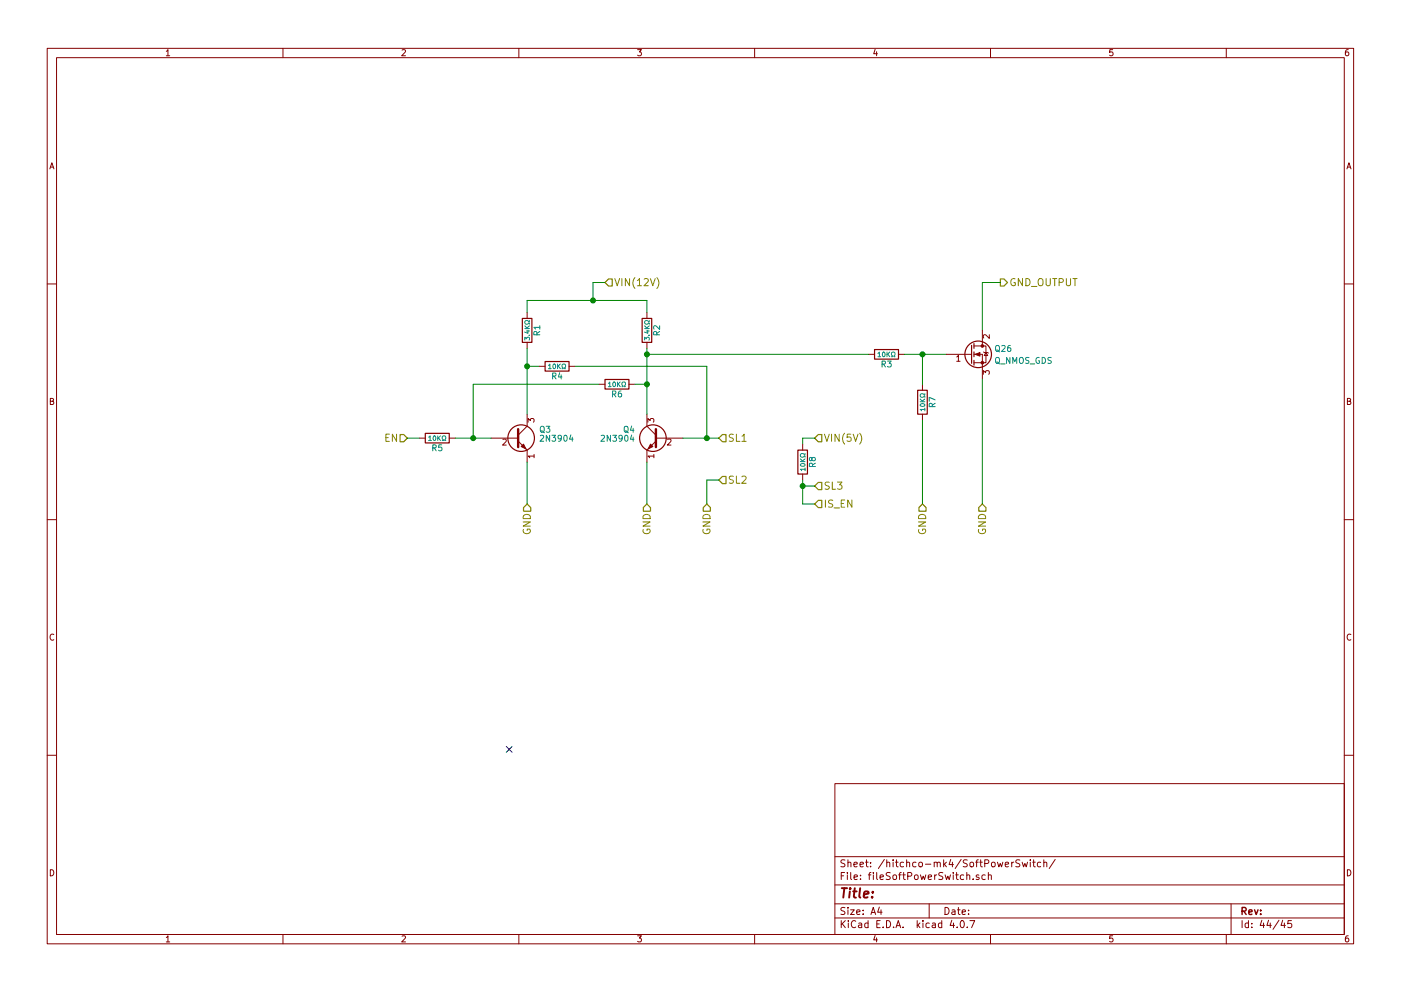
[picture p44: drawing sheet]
<svg xmlns="http://www.w3.org/2000/svg" width="297mm" height="210mm" viewBox="0 0 297 210" stroke-linecap="round" stroke-linejoin="round" font-family="sans-serif">
<g fill="none" stroke="#840000" stroke-width=".21">
<path d="M10 10.3h277v189.9h-277zM12 12.2h273v186.1h-273zM35.3 10.9l.3-.4v1.3M35.3 11.8h.7M60 10.3v1.9M85.2 10.6l.5-.1 .3 .4-.8 .9h.8M110 10.3v1.9M135.2 10.5h.8l-.4 .5 .3 .1 .1 .2-.1 .4-.2 .1-.5-.1M160 10.3v1.9M185.5 10.5l-.3 .9h.8M185.9 11v.8M210 10.3v1.9"/>
<path d="M235.9 10.5h-.6v.6h.6l.1 .5-.3 .2-.4-.1M260 10.3v1.9M285.9 10.5l-.4 .1-.2 .2-.1 .8 .3 .2 .4-.1 .1-.4-.1-.2-.4-.1-.3 .3M10.6 35.8l.4-1.3 .4 1.3M10.7 35.5h.6M285.6 35.8l.4-1.3 .4 1.3M285.7 35.5h.6M10 60.2h2M111.8 66.3v1.3M111.8 72.6v1.3M114.3 77.7h1.3M120.6 77.7h1.3"/>
<path d="M137.2 66.3v1.3M137.2 72.6v1.3M184.1 75.2h1.3M190.5 75.2h1.3M200.7 75.2h5.3M202.8 75.7l.4-.3v1.3M202.8 76.7h.8M206.5 75.2h1.8v5.1M206.5 73.4h1.8M208.3 73.4h.7v3.6h-2.5M208.3 70.1v3.3M208.5 79.4v-.8l.5 .5 .1-.4h.5l.2 .2-.2 .5"/>
<path d="M208.5 74.7l1 .2M209 74.8l.4 .6h-.7zM209.8 71v.8l-1-.8-.3 .2 .1 .5M285 60.2h2M10.7 85.1h.5l.1-.5-.6-.1v1.3h.5l.2-.4-.3-.3M88.9 93h1.3M95.2 93h1.3M104.1 93h5.8M106.6 93.3l.5-.1 .2 .3-.7 .9h.7M109.9 93.6l1.9 1.9v2.5M111.8 87.9v2.5l-1.9 1.9M112 89.6v-.8l.4 .4 .1-.4h.6l.1 .2-.1 .6"/>
<path d="M113.2 96.8h-1.2l.3 .3M113.2 96.4v.7M127 81.5h1.3M133.3 81.5h1.3M137.2 87.9v2.5l1.9 1.9M137.4 89.6v-.8l.4 .4 .1-.4h.6l.1 .2-.1 .6M138.6 96.8h-1.2l.3 .3M138.6 96.4v.7M139.1 93.6l-1.9 1.9v2.5M139.1 93h5.7M141.6 93.3l.4-.1 .3 .3-.8 .9h.8M170.2 94.2v1.3"/>
<path d="M195.6 81.5v1.3M195.6 87.9v1.2M285.7 85.1h.5l.1-.5-.6-.1v1.3h.5l.2-.4-.3-.3M10 110.3h2M170.2 100.6v1.2M285 110.3h2M11.4 134.6a.58 .58 0 0 0-.8 .6 .58 .58 0 0 0 .8 .5M286.4 134.6a.58 .58 0 0 0-.8 .6 .58 .58 0 0 0 .8 .5M10 160.2h2M177 166.3h108v32h-108zM285 160.2h2M10.7 184.5a.65 .65 0 0 1 .7 .7 .65 .65 0 0 1-.7 .6z"/>
<path d="M35.3 198.9l.3-.4v1.3M35.3 199.8h.7M60 198.3v1.9M85.2 198.6l.5-.1 .3 .4-.8 .9h.8M110 198.3v1.9M135.2 198.5h.8l-.4 .5 .3 .1 .1 .2-.1 .4-.2 .1-.5-.1M160 198.3v1.9M177 194.8h108M177 191.8h108M177 187.8h108M177 181.8h108M178.4 195.3v1.5"/>
<path d="M178.4 185.8h.5M178.6 196l.6 .8M179.1 185.1h-.7v1.5M179.1 192.6l-.5-.1-.3 .3 .1 .3 .7 .4v.4l-.2 .1-.6-.1M179.1 182.5l-.5-.1-.3 .3 .1 .3 .7 .4v.4l-.2 .1-.6-.1M179.2 195.3l-.8 .9M179.7 185.1v.2M179.7 185.6v1M179.8 192.5v.2M179.8 183.1l.2-.2 .4 .1v.9M179.8 182.4v1.5M179.8 193v1"/>
<path d="M179.9 195.3v.2M179.9 195.8v1M180.3 193h.8l-.8 1h.8M180.4 185.1v1.3l.2 .2M181.1 183.4l.7-.1-.1-.3-.4-.1-.2 .2v.7h.6M181.1 186.1l.7-.1-.1-.3-.4-.1-.2 .2 .1 .7h.5M181.4 195.5a.71 .71 0 0 0-1 .5 .71 .71 0 0 0 .8 .8l.2-.1M181.6 193.5l.7-.1v-.3l-.4-.1-.3 .2 .1 .7h.6M182.1 195.9h.6v.9M182.3 183.4l.8-.1-.1-.3-.4-.1-.3 .2 .1 .7h.6M182.4 186.5v.1M182.4 185.7v.1"/>
<path d="M182.7 196.2l-.7 .3 .2 .3 .5-.1M183 193.9v.1M183 193.1v.1M183.5 182.9h.6M183.7 182.4v1.3l.4 .2M184 195.9l-.4-.1-.3 .3 .1 .6 .2 .1 .4-.1M184 195.3v1.5M184.1 185.6h.6M184.6 183.8v.1M184.6 183v.1M184.7 194l.4-1.5 .5 1.5M184.7 185.1l-.4 .2v1.3"/>
<path d="M184.8 193.6h.7M185.2 185.1v.2M185.2 185.6v1M185.5 198.5l-.3 .9h.8M185.9 199v.8M185.9 185.1v1.3l.2 .2M185.9 196h.5M186.4 192.5l-.3 1h.9M186.6 186.1l.7-.1-.1-.3-.4-.1-.2 .2 .1 .7h.5M186.6 195.3h-.7v1.5h.7M186.8 193v1M187.2 196.7v.1"/>
<path d="M187.5 182.3l-1.3 2M188 195.3a.76 .76 0 0 1 .8 .8 .76 .76 0 0 1-.8 .7zM188 183.1l.2-.2 .4 .1v.9M188 182.4v1.5M188.7 185.2l-.5-.1-.3 .3 .1 .3 .7 .3v.5l-.2 .1-.6-.1M189.4 182.4v.2M189.4 182.9v1M189.4 185.7l.2-.1 .4 .1 .1 .6-.1 .2-.4 .1-.2-.1zM189.5 196.7v.1M189.9 182.9h.5M190 196.8l.4-1.5 .6 1.5M190.1 182.4v1.3l.3 .2"/>
<path d="M190.1 196.4h.7M190.5 185.6h.6M191.1 185.1l-.4 .2v1.3M191.4 185.6h.5M191.5 196.7v.1M191.6 183l-.5-.1-.2 .3v.6l.2 .1 .5-.1M191.6 185.1v1.3l.3 .2M192.2 183.1l.2-.2 .4 .1 .1 .9M192.2 182.4v1.5M192.5 185.9l.7-.1 .1-.2-.1-.3-.2-.2h-.5v1.5M194 185.7l.2-.1 .4 .1 .1 .6-.2 .2-.3 .1-.2-.1zM194.2 183l-.4-.1-.3 .3 .1 .6 .2 .1 .4-.1"/>
<path d="M194.5 195.3v1.5M194.6 196.3l.4 .5M194.9 183.1l.2-.2 .4 .2 .1 .5-.1 .2-.4 .1-.2-.1zM195 195.8l-.5 .6M195.1 185.6l.4 1 .2-.7 .3 .7 .3-1M195.7 195.3v.2M195.7 195.8v1M196.2 183.4h1.2M196.8 186.1l.7-.1v-.3l-.5-.1-.2 .2 .1 .7h.6M197 191.8v3M197 195.9l-.4-.1-.3 .3 .1 .6 .2 .1 .4-.1M197.7 195.9h.6v.9"/>
<path d="M198.1 183.1l.2-.2 .4 .1v.9M198.1 182.9v1M198.2 185.6v1M198.3 196.2l-.7 .3 .2 .3 .5-.1M198.6 185.6l-.4 .3M198.7 183.1l.2-.2 .4 .1 .1 .9M199.7 195.9l-.5-.1-.2 .3v.6l.2 .1 .5-.1M199.7 195.3v1.5M199.9 185.2l-.6-.1-.3 .3 .1 .3 .7 .3v.5l-.2 .1-.6-.1M200.1 182.4v1.5M200.2 183.4l.5 .5M200.4 192.5a.76 .76 0 0 1 .8 .8 .76 .76 0 0 1-.8 .7z"/>
<path d="M200.4 185.6l.3 1 .3-.7 .2 .7 .3-1M200.7 182.9l-.6 .6M201.6 182.3l-.4 1.1h1M201.8 195.2l-.4 1.1h1M201.9 193.1h.5l.1 .9M201.9 182.9v1M202.1 185.1v.2M202.1 185.6v1M202.2 195.8v1M202.5 193.4l-.7 .3 .2 .3 .5-.1M202.6 185.6h.6M202.8 185.1v1.3l.4 .2"/>
<path d="M202.9 196.7v.1M203 193h.6M203.2 192.5v1.3l.4 .2M203.8 182.3l-1.3 2M203.8 195.4l.1-.1a.8 .8 0 0 1 .6 .8 .8 .8 0 0 1-.6 .7 .97 .97 0 0 1-.1-1.4zM204 193.5l.7-.1-.1-.3-.4-.1-.2 .2 .1 .7h.5M204.3 185.7l-.4-.1-.3 .3 .1 .6 .2 .1 .4-.1M205 185.7l.2-.1 .4 .1v.9M205 185.1v1.5M205.1 196.7v.1M205.1 182.5l-.6-.1-.3 .3 .1 .3 .7 .4v.4l-.2 .1-.6-.1M205.4 193.9v.1"/>
<path d="M205.4 193.1v.1M205.6 195.3h1.1l-.7 1.5M205.7 183.1l.2-.2 .4 .2 .1 .5-.1 .2-.4 .1-.2-.1zM206.3 186.5v.1M206.9 182.9h.5M207.4 182.4l-.3 .2v1.3M207.5 185.7l-.3-.1-.2 .2v.2l.5 .2v.3h-.5M207.7 182.9h.6M207.9 182.4v1.3l.4 .2M208.8 183.2l.7-.1 .2-.2-.1-.3-.2-.2h-.6v1.5M208.9 185.7l-.4-.1-.3 .3 .1 .6 .2 .1 .4-.1M209.5 185.7l.3-.1 .3 .1 .1 .9"/>
<path d="M209.5 185.1v1.5M210 198.3v1.9M210.3 183.1l.2-.2 .4 .2 .1 .5-.1 .2-.4 .1-.2-.1zM211.5 182.9l.3 1 .3-.7 .2 .7 .3-1M213.1 183.4l.7-.1v-.3l-.4-.1-.3 .2 .1 .7h.6M214.5 182.9v1M214.9 182.9l-.4 .3M216.2 182.5l-.6-.1-.2 .3v.3l.8 .4v.4l-.2 .1-.6-.1M216.7 182.9l.3 1 .3-.7 .3 .7 .3-1M218.4 182.4v.2M218.4 182.9v1M218.9 182.9h.6"/>
<path d="M219.2 182.4v1.3l.3 .2M220.6 183l-.4-.1-.3 .3 .1 .6 .2 .1 .4-.1M221.3 183.1l.2-.2 .4 .1v.9M221.3 182.4v1.5M223.7 182.3l-1.2 2M235.9 198.5h-.6v.7l.6-.1 .1 .5-.3 .2-.4-.1M260 198.3v1.9M261 191.8v6.5M263.3 195.3v1.5M264.7 195.9l-.4-.1-.3 .3 .1 .6 .2 .1 .4-.1M264.7 195.3v1.5M265.4 196.7v.1"/>
<path d="M265.4 195.9v.1M267.5 195.2l-.3 1.1h.9M267.9 195.8v1M269 195.2l-.4 1.1h.9M269.3 195.8v1M271.2 195.2l-1.3 2M272 195.2l-.4 1.1h.9M272.3 195.8v1M273.8 195.3h-.7l-.1 .7h.7l.2 .2-.1 .5-.2 .1-.6-.1M285.7 184.5a.65 .65 0 0 1 .7 .7 .65 .65 0 0 1-.7 .6zM285.9 198.5l-.4 .1-.2 .3-.1 .7 .3 .2 .4-.1 .1-.4-.1-.2-.4-.1-.3 .3"/>
</g>
<path d="M263.3 193.3l.8-.1 .1-.2-.1-.3-.2-.2h-.6v1.5M263.7 193.3l.5 .7M264.8 193.5l.7-.1-.1-.3-.4-.1-.2 .2v.7h.6M266 193l.3 1 .4-1M267.3 193.9v.1M267.3 193.1v.1" fill="none" stroke="#840000" stroke-width=".3"/>
<path d="M178.5 188.4h1.1M179 188.4l-.2 2M180.2 189.1l-.2 1.3M180.3 188.4l-.1 .2 .2-.1-.1-.1-.1 .2M180.9 189.1h.7M181.2 188.4l-.2 1.8 .1 .1 .4 .1M182.4 188.4l-.2 1.8 .2 .2M183.2 189.8l.9-.2v-.4l-.6-.1-.3 .3v.9h.7M184.9 190.3v.1M185.1 189.2l-.1 .2-.1-.1 .2-.1-.1 .2" fill="none" stroke="#840000" stroke-width=".41"/>
<g fill="none" stroke="#840000" stroke-width=".25">
<path d="M110.7 67.6h2.1v5h-2.1zM115.6 76.7h5v2h-5zM136.1 67.6h2.1v5h-2.1zM185.4 74.2h5.1v2h-5.1zM206 73.3v3.8M206.5 72.9v1M206.5 74.7v1M206.5 76.4v1.1M90.2 91.9h5v2.1h-5zM128.3 80.5h5v2h-5zM169.2 95.5h2v5.1h-2zM194.6 82.8h2v5.1h-2z"/>
<circle cx="207.4" cy="75.2" r="2.82"/>
<circle cx="110.5" cy="93" r="2.82"/>
<circle cx="138.4" cy="93" r="2.82"/>
</g>
<g fill="none" stroke="#008484" stroke-width=".21">
<path d="M111.3 72.2v-.7l.4 .4 .1-.4 .4 .1v.6M111.3 69.7h1M111.3 69.1l.5 .6M111.6 70.2h.7M111.9 70.1v.6l-.7-.2M112.2 71.1h.1M112.3 68v.2l-.7-.2-.3 .3 .1 .4 .4 .1 .5-.3v.3M112.3 69.1l-.6 .5M113.8 71v-.6h-.5l-.1 .6h1.3M114.5 69.5h-1.3l.3 .3M114.5 70.3l-.7 .4M114.5 69.1v.7"/>
<path d="M116.3 77.5l.3-.3v1M116.3 78.2h.6M117.2 79.8l.6-.1v-.5l-.6-.1v1.3M117.3 77.3l.2-.1a.48 .48 0 0 1 .3 .5 .48 .48 0 0 1-.4 .5l-.2-.4zM117.5 79.8l.4 .6M118.2 77.2v1M118.4 77.7l.4 .5M118.7 79.1l-.3 .9h.8M118.8 77.2l-.6 .6M119 79.5v.9M119.2 78.2h.2l-.2-.7 .3-.3 .4 .2v.4l-.2 .4h.2M136.7 72.2v-.7l.4 .4 .1-.4 .4 .1v.6"/>
<path d="M136.7 69.7h1M136.7 69.1l.5 .6M137 70.2h.7M137.3 70.1v.6l-.7-.2M137.6 71.1h.1M137.7 68v.2l-.7-.2-.3 .3 .1 .4 .4 .1 .5-.3v.3M137.7 69.1l-.6 .5M139.2 71v-.6h-.5l-.1 .6h1.3M139.9 69.1v.8l-1-.8-.3 .2 .1 .5M139.9 70.3l-.7 .4M186.1 75l.3-.3v1M186.1 75.7h.6"/>
<path d="M187 77.3l.6-.1 .1-.5-.7-.1v1.3M187.2 74.8l.1-.1a.48 .48 0 0 1 .4 .5 .48 .48 0 0 1-.5 .4l-.1-.3zM187.3 77.3l.4 .6M188.1 74.7v1M188.2 76.6h.8l-.5 .5 .4 .1v.5l-.2 .2-.5-.2M188.2 75.1l.4 .6M188.6 74.7l-.5 .6M189 75.7h.3l-.3-.7 .3-.3 .4 .1 .1 .4-.3 .5h.3M211.1 73.5l.3-.2h.3l.2 .8a.42 .42 0 0 1-.2 .4 .42 .42 0 0 1-.4 0l-.2-.4zM211.1 76l.3-.2 .3 .1 .2 .8a.42 .42 0 0 1-.2 .4 .42 .42 0 0 1-.4-.1l-.2-.3zM211.3 74.3l.7 .4M211.3 76.8l.7 .4"/>
<path d="M212.1 77.2h1M212.4 73.4l.5-.1 .2 .4-.8 .9h.8M214.1 75.8v1.3l-.7-1.3v1.3M214.2 73.3h-.4l-.1 .3-.1 .7 .2 .3 .5-.2-.1-.6h-.4l-.2 .2M214.7 77.1v-1.3l.5 .9 .4-.9v1.3M216.2 76l.2-.2 .4 .1 .2 .8a.42 .42 0 0 1-.3 .4 .42 .42 0 0 1-.4-.1l-.2-.3zM218.2 75.9h-.6l-.1 .4a.54 .54 0 0 1 .6 .7l-.2 .1-.5-.1M218.4 77.2h1M220.3 75.9a.59 .59 0 0 0-.7 .6 .59 .59 0 0 0 .7 .5l.1-.5h-.2M221 75.8a.64 .64 0 0 1 .7 .7 .64 .64 0 0 1-.7 .6zM222.9 75.9h-.6l-.1 .4a.54 .54 0 0 1 .6 .7l-.1 .1-.5-.1M90.9 92.8l.3-.3v1"/>
<path d="M90.9 93.5h.6M91.8 95h.6v-.5l-.6-.1v1.3M92 92.5h.1a.48 .48 0 0 1 .3 .5 .48 .48 0 0 1-.4 .4l-.2-.3zM92.1 95l.4 .7M92.8 92.5v1M93 92.9l.4 .6M93.4 92.5l-.6 .5M93.6 94.4h-.6v.6h.6v.5l-.1 .2-.5-.2M93.8 93.5h.2l-.2-.7 .3-.3 .4 .1v.4l-.2 .5h.2M114.6 92.5l.4-.2 .3 .4-.8 .9h.8M114.6 90.6l.2-.2 .4 .1 .2 .8a.42 .42 0 0 1-.2 .4 .42 .42 0 0 1-.5-.1l-.1-.3zM114.8 91.4l.6 .4"/>
<path d="M115.8 90.4h.8l-.4 .5 .3 .1v.6l-.1 .1-.6-.1M116.5 92.3v1.3l-.7-1.3v1.3M117 92.3h.8l-.4 .5 .4 .1v.6l-.2 .1-.6-.1M119 92.9l-.2 .2h-.4v-.6l.4-.2 .2 .3v.7l-.3 .3h-.3M119.6 92.5l.2-.2a.67 .67 0 0 1 .5 .7 .67 .67 0 0 1-.5 .6l-.3-.5zM121 92.3l-.2 .9h.7M121.3 92.8v.8M127.5 92.5l.4-.2 .3 .4-.8 .9h.8M129 81.3l.3-.3v1M129 82h.6M129.4 92.3v1.3l-.7-1.3v1.3M129.9 83.6l.6-.1v-.4l-.6-.1v1.2"/>
<path d="M129.9 92.3h.8l-.4 .5 .4 .1v.6l-.2 .1-.6-.1M130 81.1l.2-.1a.48 .48 0 0 1 .3 .6 .48 .48 0 0 1-.4 .4l-.2-.3zM130.2 83.6l.4 .6M130.9 81v1M131.1 81.5l.4 .5M131.5 81l-.6 .6M131.7 83h-.4l-.2 .3v.7l.2 .2 .4-.1v-.6l-.4-.1-.2 .3M131.9 82h.2l-.2-.7 .3-.3 .4 .2v.4l-.2 .4h.2M131.9 92.9l-.2 .2h-.4v-.6l.4-.2 .2 .3v.7l-.3 .3h-.3M132.4 90.6l.2-.2 .4 .1 .2 .8a.42 .42 0 0 1-.2 .4 .42 .42 0 0 1-.5-.1l-.2-.3zM132.5 92.5l.2-.2a.67 .67 0 0 1 .5 .7 .67 .67 0 0 1-.5 .6l-.3-.5zM132.6 91.4l.6 .4"/>
<path d="M133.9 90.4l-.2 .9h.7M133.9 92.3l-.2 .9h.7M134.2 90.9v.8M134.2 92.8v.8M169.7 97.9h1M169.7 97.4l.6 .5M169.8 98.4a.46 .46 0 0 1 .5-.1 .46 .46 0 0 1 .3 .5 .48 .48 0 0 1-.5 .2 .48 .48 0 0 1-.4-.5zM170.7 99.6h-1l.3 .3M170.7 96.2v.3l-.7-.3-.3 .3 .1 .4 .4 .1 .5-.3v.3M170.7 99.3v.6M170.7 97.4l-.6 .4M172.1 97.3l.3-.3 .3 .1 .2 .2-.2 .4-.3 .1-.2-.1-.2-.6h-.3v.6l.2 .1 .2-.3"/>
<path d="M172.3 99l-.1-.6-.5-.1-.1 .7h1.3M172.9 98.3l-.6 .4M195.1 85.2h1M195.1 84.7l.6 .5M195.1 85.8a.47 .47 0 0 1 .6-.2 .47 .47 0 0 1 .3 .5 .48 .48 0 0 1-.5 .2 .48 .48 0 0 1-.4-.5zM196.1 86.9h-1l.3 .3M196.1 83.5v.3l-.7-.3-.3 .3 .1 .4 .4 .1 .5-.3v.3M196.1 86.6v.6M196.1 84.7l-.6 .4M197.7 86.3l-.1-.6-.5-.1-.1 .7h1.3M198.3 84.8l-1.3-.5v.8M198.3 85.6l-.6 .4"/>
</g>
<path d="M109.9 91.1v3.8M139.1 91.1v3.8" fill="none" stroke="#840000" stroke-width=".51"/>
<g fill="#840000" stroke="#840000" stroke-width=".21">
<path d="M110.5 94.7l.5-.5 .5 1z"/>
<path d="M137.9 94.2l.5 .5-1 .5z"/>
<path d="M206.8 75.2l1-.4v.8z"/>
<circle cx="208.3" cy="77" r=".28"/>
<circle cx="208.3" cy="73.4" r=".28"/>
</g>
<g fill="none" stroke="#848400" stroke-width=".21">
<path d="M130.4 59.1l.5 1.5 .5-1.5M131.9 59.1v1.5M133.5 59.1v1.5l-.9-1.5v1.5M134.6 58.9a1.75 1.75 0 0 0 0 2.3M135.1 59.5l.5-.4v1.5M136.6 59.3l.6-.2 .3 .4-1 1.1h1M137.9 59.1l.5 1.5 .5-1.5M139.3 58.9a1.75 1.75 0 0 1 0 2.3M215.2 59.2a.71 .71 0 0 0-.9 .7 .71 .71 0 0 0 .9 .6l.1-.5h-.3M216.8 59.1v1.5l-.9-1.5v1.5M217.5 59.1a.77 .77 0 0 1 .9 .8 .77 .77 0 0 1-.9 .7zM220.2 59.3a.5 .5 0 0 1 .6-.2 .5 .5 0 0 1 .3 .5v.8l-.3 .2a.53 .53 0 0 1-.7-.5z"/>
<path d="M221.8 59.1v1.2l.3 .3h.3l.3-.3v-1.2M223.2 59.1h.9M223.6 59.1v1.5M224.6 59.9l.7-.1 .2-.2-.1-.3-.3-.2h-.5v1.5M226.1 59.1v1.2l.3 .3h.3l.3-.3v-1.2M227.5 59.1h.8M227.9 59.1v1.5M135.1 60.6h.9M218.7 60.8h1.1M81.8 92.9h.5M82.5 92.1h-.7v1.5h.7M84.1 92.1v1.5l-.9-1.5v1.5"/>
<path d="M155.5 92.2l-.6-.1-.2 .2v.4l.6 .3 .2 .4-.3 .2h-.6M156.1 92.1v1.5h.8M157.3 92.6l.5-.5v1.5M157.3 93.6h.9M174.8 92.1l.5 1.5 .5-1.5M176.3 92.1v1.5M177.9 92.1v1.5l-.9-1.5v1.5M179.1 91.9a1.75 1.75 0 0 0 0 2.3M180.4 92.1h-.7l-.1 .8 .2-.2 .5 .1 .2 .6-.3 .2-.6-.1M180.9 92.1l.5 1.5 .5-1.5M182.3 91.9a1.75 1.75 0 0 1 0 2.3M110.9 110.7h1.5l-1.5 .9h1.5"/>
<path d="M111 112.3a.71 .71 0 0 0 .7 .9 .71 .71 0 0 0 .7-.9h-.6v.3M111 109.4a.81 .81 0 0 1 .9-.2 .81 .81 0 0 1 .5 .8h-1.5zM136.3 110.7h1.5l-1.5 .9h1.5M136.4 112.3a.71 .71 0 0 0 .7 .9 .71 .71 0 0 0 .7-.9h-.6v.3M136.6 109.3a.79 .79 0 0 1 .9-.1 .79 .79 0 0 1 .3 .8h-1.5v-.4zM149 110.7h1.5l-1.5 .9h1.5M149.1 112.3a.71 .71 0 0 0 .7 .9 .71 .71 0 0 0 .7-.9h-.6v.3M149.1 109.4a.81 .81 0 0 1 .9-.2 .81 .81 0 0 1 .5 .8h-1.5zM155.5 101.1l-.6-.1-.3 .3 .2 .4 .6 .2v.5l-.2 .1h-.6M156.1 101v1.5h.8M157.3 101.2l.6-.2 .3 .4-.9 1.1h.9M175 106.1v1.5"/>
<path d="M175.8 102.4l-.6-.1-.2 .1v.5l.7 .2 .1 .4-.3 .3-.6-.1M176.5 102.3v1.5h.7M176.6 106.2l-.6-.1-.3 .1v.5l.7 .3 .2 .3-.3 .3-.6-.1M176.8 107.8h1.2M177.6 102.3h.9l-.5 .6 .5 .2-.1 .6-.2 .1-.6-.1M178.4 106.8h.5M179.1 106.1h-.7v1.5h.7M180.6 106.1v1.5l-.9-1.5v1.5M194.7 110.7h1.6l-1.6 .9h1.6M194.8 112.3a.71 .71 0 0 0 .7 .9 .71 .71 0 0 0 .7-.9h-.6v.3M194.8 109.4a.81 .81 0 0 1 1-.2 .81 .81 0 0 1 .5 .8h-1.6zM207.4 110.7h1.6l-1.6 .9h1.6"/>
<path d="M207.5 112.3a.71 .71 0 0 0 .7 .9 .71 .71 0 0 0 .7-.9h-.6v.3M207.5 109.4a.81 .81 0 0 1 1-.2 .81 .81 0 0 1 .5 .8h-1.6z"/>
</g>
<g fill="none" stroke="#848400" stroke-width=".25">
<path d="M128.3 59.9l.7-.7h.8v1.5h-.8zM212.1 59.2h.8l.7 .7-.7 .8h-.8zM84.8 92.2h.8l.8 .8-.8 .7h-.8zM153.2 92.2h.7v1.5h-.7l-.8-.7zM173.5 92.2h.7v1.5h-.7l-.8-.7zM111.8 106.9l.7 .8v.8h-1.5v-.8zM137.2 106.9l.7 .8v.8h-1.5v-.8zM149.9 106.9l.7 .8v.8h-1.5v-.8zM153.2 101.1h.7v1.5h-.7l-.8-.8zM173.5 102.4h.7v1.5h-.7l-.8-.8zM173.5 106.2h.7v1.5h-.7l-.8-.8zM195.6 106.9l.7 .8v.8h-1.5v-.8z"/>
<path d="M208.3 106.9l.7 .8v.8h-1.5v-.8z"/>
</g>
<g fill="none" stroke="#008400" stroke-width=".21">
<path d="M128.3 59.9h-2.6v3.8M212.1 59.9h-3.8v10.2M111.8 66.3v-2.6h25.4v2.6M111.8 73.9v14M111.8 77.7h2.5M121.9 77.7h28v15.3M137.2 73.9v14M137.2 75.2h46.9M191.8 75.2h8.9M195.6 75.2v6.3M86.4 93h2.5M96.5 93h7.6"/>
<path d="M111.8 98v8.9M127 81.5h-26.7v11.5M134.6 81.5h2.6M137.2 98v8.9M144.8 93h7.6M172.7 93h-2.5v1.2M195.6 89.1v17.8M208.3 80.3v26.6M152.4 101.8h-2.5v5.1M170.2 103.1h2.5M170.2 101.8v5.1h2.5"/>
</g>
<g fill="#008400" stroke="#008400" stroke-width=".25">
<circle cx="137.2" cy="81.5" r=".51"/>
<circle cx="100.3" cy="93" r=".51"/>
<circle cx="125.7" cy="63.7" r=".51"/>
<circle cx="137.2" cy="75.2" r=".51"/>
<circle cx="149.9" cy="93" r=".51"/>
<circle cx="111.8" cy="77.7" r=".51"/>
<circle cx="195.6" cy="75.2" r=".51"/>
<circle cx="170.2" cy="103.1" r=".51"/>
</g>
<path d="M107.3 158.4l1.3 1.2M108.6 158.4l-1.3 1.2" fill="none" stroke="#000084" stroke-width=".21"/>
</svg>
